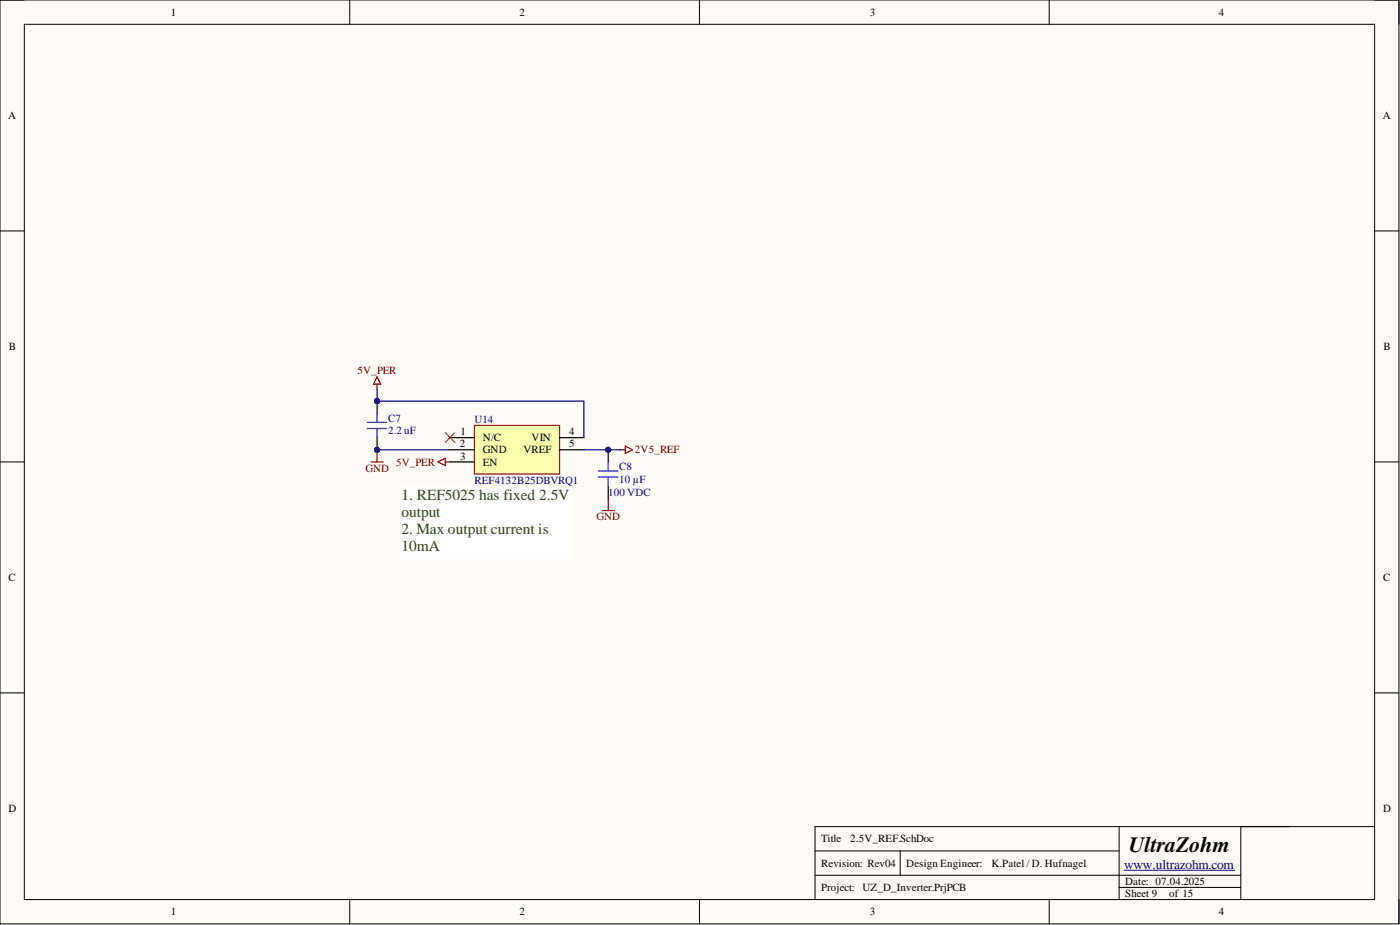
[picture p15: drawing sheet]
<svg xmlns="http://www.w3.org/2000/svg" width="292mm" height="193mm" viewBox="0 0 292 193" stroke-linecap="round" stroke-linejoin="round" font-family="sans-serif">
<defs><g id="words">
<text font-size="4.6" x="235.5" y="177.8">UltraZohm</text>
<g font-size="3.2" fill="#274e13">
<text x="83.8" y="104.3">1. REF5025 has fixed 2.5V</text>
<text x="83.8" y="107.9">output</text>
<text x="83.8" y="111.4">2. Max output current is</text>
<text x="83.8" y="115">10mA</text>
</g>
<text font-size="2.8" fill="#000080" x="234.5" y="181.2">www.ultrazohm.com</text>
<g font-size="2.3">
<text x="35.6" y="3.3">1</text>
<text x="108.4" y="3.3">2</text>
<text x="181.5" y="3.3">3</text>
<text x="254.3" y="3.3">4</text>
<text x="1.7" y="24.8">A</text>
<text x="288.5" y="24.8">A</text>
<text x="1.9" y="73">B</text>
<text x="288.7" y="73">B</text>
<text x="95.9" y="93.3">2</text>
<text x="96" y="95.9">3</text>
<text x="96.1" y="90.8">1</text>
<text x="100.8" y="92.1">N/C</text>
<text x="100.8" y="94.6">GND</text>
<text x="109.2" y="94.6">VREF</text>
<text x="110.9" y="92.1">VIN</text>
<text x="118.8" y="90.8">4</text>
<text x="118.8" y="93.3">5</text>
<text x="100.8" y="97.1">EN</text>
<text x="1.8" y="121.2">C</text>
<text x="288.6" y="121.2">C</text>
<text x="1.8" y="169.4">D</text>
<text x="288.6" y="169.4">D</text>
<text x="171.3" y="175.7">Title</text>
<text x="177.4" y="175.7">2.5V_REF.SchDoc</text>
<text x="171.3" y="180.8">Revision: Rev04</text>
<text x="171.3" y="185.9">Project: UZ_D_Inverter.PrjPCB</text>
<text x="189.1" y="180.8">Design Engineer:</text>
<text x="206.9" y="180.8">K.Patel / D. Hufnagel</text>
<text x="234.8" y="184.6">Date: 07.04.2025</text>
<text x="35.6" y="191">1</text>
<text x="108.4" y="191">2</text>
<text x="181.5" y="191">3</text>
<text x="234.8" y="187.2">Sheet 9</text>
<text x="243.9" y="187.2">of 15</text>
<text x="254.3" y="191">4</text>
</g>
<g font-size="2.3" fill="#800000">
<text x="74.6" y="78.1">5V_PER</text>
<text x="132.5" y="94.6">2V5_REF</text>
<text x="76.2" y="98.4">GND</text>
<text x="82.7" y="97.1">5V_PER</text>
<text x="124.5" y="108.5">GND</text>
</g>
<g font-size="2.3" fill="#000080">
<text x="81" y="88">C7</text>
<text x="99" y="88.3">U14</text>
<text x="81" y="90.5">2.2 uF</text>
<text x="99" y="100.9">REF4132B25DBVRQ1</text>
<text x="129.2" y="98.1">C8</text>
<text x="129.2" y="100.7">10 µF</text>
<text x="126.9" y="103.5">100 VDC</text>
</g>
</g></defs>
<path d="M0 0h291.9v192.7h-291.9z" fill-rule="evenodd" fill="#fffcf8"/>
<path d="M0 0h291.9v192.7h-291.9z" fill="none" stroke="#000" stroke-width=".21"/>
<path d="M5.1 5.1h281.7v182.6h-281.7z" fill-rule="evenodd" fill="#fffcf8"/>
<g fill="none" stroke="#000" stroke-width=".21">
<path d="M0 0h5.1M73 0v5.1M145.9 0v5.1M218.9 0v5.1M286.8 0h5.1v5.1M5.1 5.1h281.7v182.6h-281.7zM0 48.2h5.1M286.8 48.2h5.1M0 96.4h5.1M286.8 96.4h5.1M0 144.6h5.1M286.8 144.6h5.1"/>
<path d="M170.1 177.5h63.4M187.8 177.5v5.1M233.5 172.4v15.3M258.9 172.4v15.3M286.8 172.4h-116.7v15.3M73 187.7v5M145.9 187.7v5M170.1 182.6h88.8M218.9 187.7v5M233.5 185.1h25.4M291.9 187.7v5"/>
</g>
<path d="M234.5 181.5h23.1" fill="none" stroke="#000080" stroke-width=".21"/>
<path d="M78.7 78.6l.7 1.5h-1.5zM77.4 96.4h2.5M78.7 80.1v1M78.7 93.8v2.6" fill="none" stroke="#800000" stroke-width=".25"/>
<circle cx="78.7" cy="93.8" r=".51" fill="#000080"/>
<circle cx="78.7" cy="93.8" r=".51" fill="none" stroke="#000080" stroke-width=".21"/>
<path d="M125.6 106.5h2.6M126.9 104v2.5" fill="none" stroke="#800000" stroke-width=".25"/>
<path d="M83.8 101.4h35.5v15.3h-35.5z" fill-rule="evenodd" fill="#fff"/>
<path d="M83.8 101.4h35.5v15.3h-35.5z" fill="none" stroke="#fff" stroke-width=".21"/>
<path d="M99 88.8h17.8v10.1h-17.8z" fill-rule="evenodd" fill="#ffffb0"/>
<path d="M91.4 96.4l1.5-.8v1.5zM92.9 96.4h1M99 88.8h17.8v10.1h-17.8zM129.4 93.8h1.1M130.5 93.1l1.5 .7-1.5 .8z" fill="none" stroke="#800000" stroke-width=".25"/>
<path d="M93.9 91.3h5.1M93.9 93.8h5.1M93.9 96.4h5.1M116.8 91.3h5M116.8 93.8h5" fill="none" stroke="#000" stroke-width=".25"/>
<path d="M92.9 90.3l2 2M94.9 90.3l-2 2" fill="none" stroke="#f00" stroke-width=".21"/>
<circle cx="78.7" cy="93.8" r=".51" fill="#000080"/>
<circle cx="78.7" cy="93.8" r=".51" fill="none" stroke="#000080" stroke-width=".21"/>
<circle cx="78.7" cy="83.7" r=".51" fill="#000080"/>
<circle cx="78.7" cy="83.7" r=".51" fill="none" stroke="#000080" stroke-width=".21"/>
<path d="M78.7 91.3v2.5" fill="none" stroke="#000" stroke-width=".25"/>
<circle cx="78.7" cy="93.8" r=".51" fill="#000080"/>
<circle cx="78.7" cy="93.8" r=".51" fill="none" stroke="#000080" stroke-width=".21"/>
<path d="M78.7 83.7v2.5" fill="none" stroke="#000" stroke-width=".25"/>
<circle cx="78.7" cy="83.7" r=".51" fill="#000080"/>
<circle cx="78.7" cy="83.7" r=".51" fill="none" stroke="#000080" stroke-width=".21"/>
<path d="M76.6 88.1h4.1M76.6 89.4h4.1M78.7 86.2v1.9M78.7 89.4v1.9" fill="none" stroke="#00f" stroke-width=".25"/>
<path d="M78.7 93.8h15.2" fill="none" stroke="#000080" stroke-width=".25"/>
<circle cx="78.7" cy="93.8" r=".51" fill="#000080"/>
<circle cx="78.7" cy="93.8" r=".51" fill="none" stroke="#000080" stroke-width=".21"/>
<path d="M78.7 81.1v2.6" fill="none" stroke="#000080" stroke-width=".25"/>
<circle cx="78.7" cy="83.7" r=".51" fill="#000080"/>
<circle cx="78.7" cy="83.7" r=".51" fill="none" stroke="#000080" stroke-width=".21"/>
<path d="M78.7 83.7h43.1v7.6" fill="none" stroke="#000080" stroke-width=".25"/>
<circle cx="78.7" cy="83.7" r=".51" fill="#000080"/>
<circle cx="78.7" cy="83.7" r=".51" fill="none" stroke="#000080" stroke-width=".21"/>
<path d="M121.8 93.8h7.6" fill="none" stroke="#000080" stroke-width=".25"/>
<circle cx="126.9" cy="93.8" r=".51" fill="#000080"/>
<circle cx="126.9" cy="93.8" r=".51" fill="none" stroke="#000080" stroke-width=".21"/>
<circle cx="126.9" cy="93.8" r=".51" fill="#000080"/>
<circle cx="126.9" cy="93.8" r=".51" fill="none" stroke="#000080" stroke-width=".21"/>
<path d="M126.9 93.8v2.6M126.9 101.4v2.6" fill="none" stroke="#000" stroke-width=".25"/>
<circle cx="126.9" cy="93.8" r=".51" fill="#000080"/>
<circle cx="126.9" cy="93.8" r=".51" fill="none" stroke="#000080" stroke-width=".21"/>
<path d="M124.9 98.3h4M124.9 99.5h4M126.9 96.4v1.9M126.9 99.5v1.9" fill="none" stroke="#00f" stroke-width=".25"/>
<use href="#words"/>
</svg>
